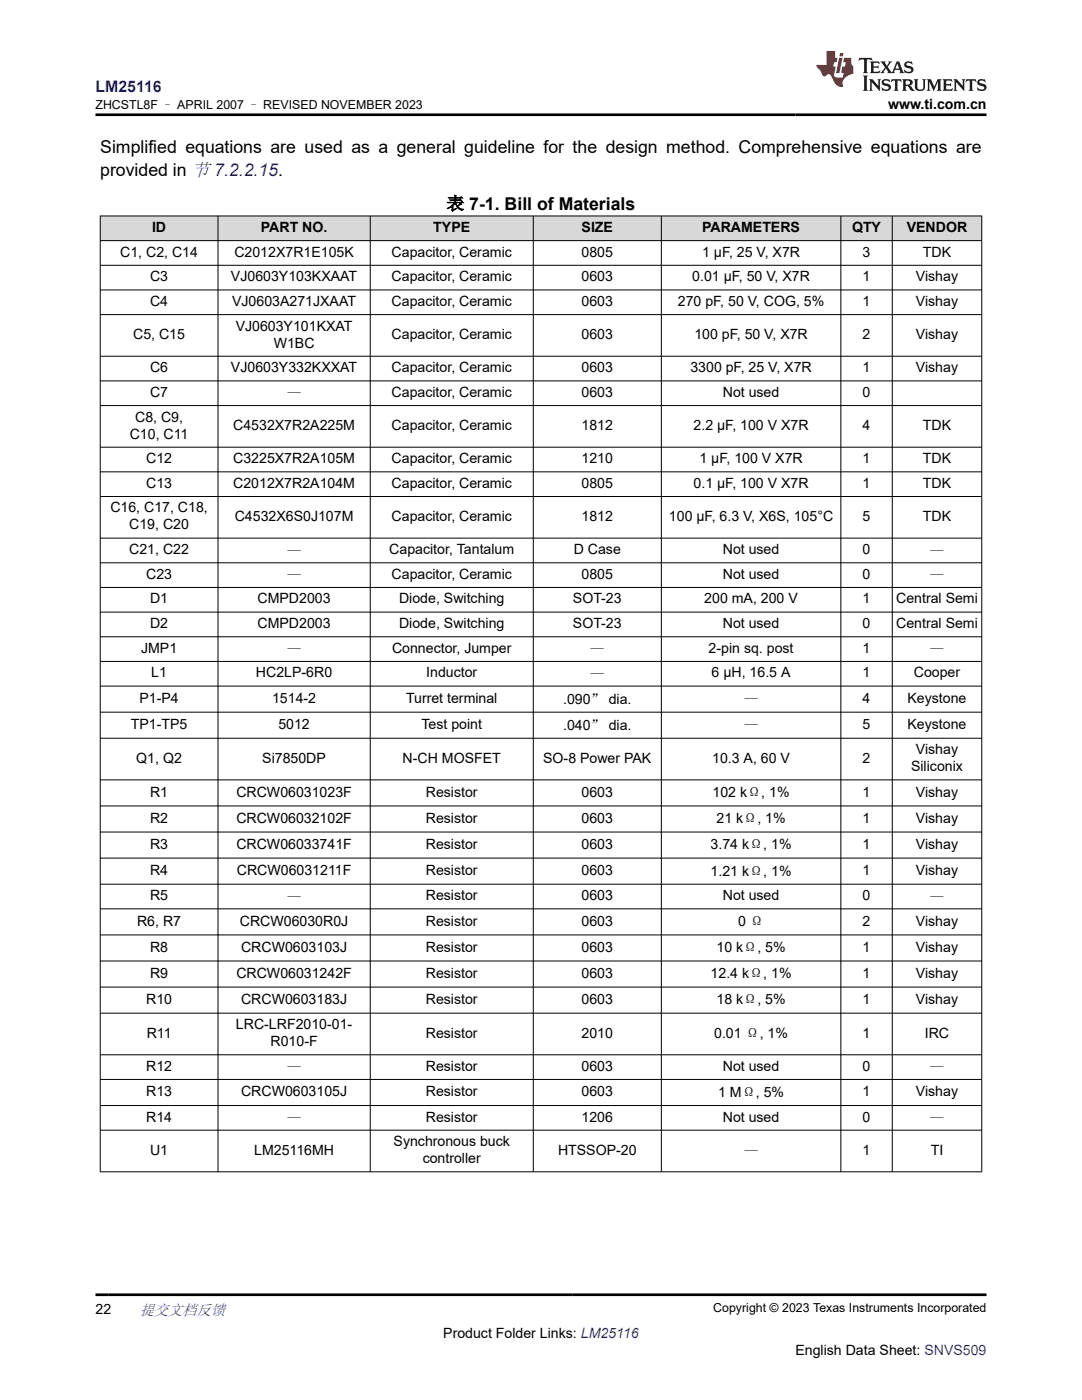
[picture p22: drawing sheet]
<svg xmlns="http://www.w3.org/2000/svg" width="216mm" height="279mm" viewBox="0 0 216 279" stroke-linecap="round" stroke-linejoin="round" font-family="sans-serif">
<defs><g id="words">
<g font-size="3.5">
<text x="20" y="35.1">provided in 节 7.2.2.15.</text>
<text x="20" y="30.5">Simplified equations are used as a general guideline for the design method. Comprehensive equations are</text>
<text x="89.1" y="41.8">表 7-1. Bill of Materials</text>
</g>
<text font-size="3.2" fill="#00f" x="19" y="18.3">LM25116</text>
<text font-size="3" fill="#00f" x="27.9" y="262.4">提交文档反馈</text>
<g font-size="2.8">
<text x="177.2" y="21.7">www.ti.com.cn</text>
<text x="30.3" y="46.3">ID</text>
<text x="52.1" y="46.3">PART NO.</text>
<text x="86.5" y="46.3">TYPE</text>
<text x="116.1" y="46.3">SIZE</text>
<text x="140.1" y="46.3">PARAMETERS</text>
<text x="170" y="46.3">QTY</text>
<text x="180.9" y="46.3">VENDOR</text>
<text x="24" y="51.2">C1, C2, C14</text>
<text x="46.8" y="51.2">C2012X7R1E105K</text>
<text x="78.1" y="51.2">Capacitor, Ceramic</text>
<text x="116" y="51.2">0805</text>
<text x="140.1" y="51.2">1 µF, 25 V, X7R</text>
<text x="172.1" y="51.2">3</text>
<text x="184.1" y="51.2">TDK</text>
<text x="29.9" y="56.1">C3</text>
<text x="46.1" y="56.1">VJ0603Y103KXAAT</text>
<text x="78.1" y="56.1">Capacitor, Ceramic</text>
<text x="116" y="56.1">0603</text>
<text x="138.1" y="56.1">0.01 µF, 50 V, X7R</text>
<text x="172.1" y="56.1">1</text>
<text x="182.8" y="56.1">Vishay</text>
<text x="29.9" y="61.1">C4</text>
<text x="46.3" y="61.1">VJ0603A271JXAAT</text>
<text x="47" y="66">VJ0603Y101KXAT</text>
<text x="78.1" y="61.1">Capacitor, Ceramic</text>
<text x="116" y="61.1">0603</text>
<text x="135.3" y="61.1">270 pF, 50 V, COG, 5%</text>
<text x="172.1" y="61.1">1</text>
<text x="182.8" y="61.1">Vishay</text>
<text x="26.6" y="67.7">C5, C15</text>
<text x="54.6" y="69.4">W1BC</text>
<text x="78.1" y="67.7">Capacitor, Ceramic</text>
<text x="116" y="67.7">0603</text>
<text x="138.5" y="67.7">100 pF, 50 V, X7R</text>
<text x="172.1" y="67.7">2</text>
<text x="182.8" y="67.7">Vishay</text>
<text x="29.9" y="74.3">C6</text>
<text x="46.1" y="74.3">VJ0603Y332KXXAT</text>
<text x="78.1" y="74.3">Capacitor, Ceramic</text>
<text x="116" y="74.3">0603</text>
<text x="137.8" y="74.3">3300 pF, 25 V, X7R</text>
<text x="172.1" y="74.3">1</text>
<text x="182.8" y="74.3">Vishay</text>
<text x="29.9" y="79.2">C7</text>
<text x="57.3" y="79.5">—</text>
<text x="78.1" y="79.2">Capacitor, Ceramic</text>
<text x="116" y="79.2">0603</text>
<text x="144.2" y="79.2">Not used</text>
<text x="172.1" y="79.2">0</text>
<text x="25.9" y="87.5">C10, C11</text>
<text x="27" y="84.1">C8, C9,</text>
<text x="46.5" y="85.8">C4532X7R2A225M</text>
<text x="78.1" y="85.8">Capacitor, Ceramic</text>
<text x="116" y="85.8">1812</text>
<text x="138.4" y="85.8">2.2 µF, 100 V X7R</text>
<text x="172.1" y="85.8">4</text>
<text x="184.1" y="85.8">TDK</text>
<text x="29.2" y="92.4">C12</text>
<text x="46.5" y="92.4">C3225X7R2A105M</text>
<text x="78.1" y="92.4">Capacitor, Ceramic</text>
<text x="116" y="92.4">1210</text>
<text x="139.6" y="92.4">1 µF, 100 V X7R</text>
<text x="172.1" y="92.4">1</text>
<text x="184.1" y="92.4">TDK</text>
<text x="29.2" y="97.4">C13</text>
<text x="46.5" y="97.4">C2012X7R2A104M</text>
<text x="78.1" y="97.4">Capacitor, Ceramic</text>
<text x="116" y="97.4">0805</text>
<text x="138.4" y="97.4">0.1 µF, 100 V X7R</text>
<text x="172.1" y="97.4">1</text>
<text x="184.1" y="97.4">TDK</text>
<text x="22" y="102.3">C16, C17, C18,</text>
<text x="25.8" y="105.7">C19, C20</text>
<text x="46.8" y="104">C4532X6S0J107M</text>
<text x="78.1" y="104">Capacitor, Ceramic</text>
<text x="116" y="104">1812</text>
<text x="133.5" y="104">100 µF, 6.3 V, X6S, 105°C</text>
<text x="172.1" y="104">5</text>
<text x="184.1" y="104">TDK</text>
<text x="25.8" y="110.6">C21, C22</text>
<text x="57.3" y="110.9">—</text>
<text x="77.7" y="110.6">Capacitor, Tantalum</text>
<text x="114.5" y="110.6">D Case</text>
<text x="144.2" y="110.6">Not used</text>
<text x="172.1" y="110.6">0</text>
<text x="185.6" y="110.9">—</text>
<text x="29.2" y="115.5">C23</text>
<text x="57.3" y="115.8">—</text>
<text x="78.1" y="115.5">Capacitor, Ceramic</text>
<text x="116" y="115.5">0805</text>
<text x="144.2" y="115.5">Not used</text>
<text x="172.1" y="115.5">0</text>
<text x="185.6" y="115.8">—</text>
<text x="29.9" y="120.4">D1</text>
<text x="29.9" y="125.4">D2</text>
<text x="51.4" y="120.4">CMPD2003</text>
<text x="51.4" y="125.4">CMPD2003</text>
<text x="79.6" y="120.4">Diode, Switching</text>
<text x="79.6" y="125.4">Diode, Switching</text>
<text x="114.3" y="120.4">SOT-23</text>
<text x="114.3" y="125.4">SOT-23</text>
<text x="140.5" y="120.4">200 mA, 200 V</text>
<text x="144.2" y="125.4">Not used</text>
<text x="172.1" y="120.4">1</text>
<text x="172.1" y="125.4">0</text>
<text x="178.8" y="120.4">Central Semi</text>
<text x="178.8" y="125.4">Central Semi</text>
<text x="28.1" y="130.3">JMP1</text>
<text x="57.3" y="130.6">—</text>
<text x="78.2" y="130.3">Connector, Jumper</text>
<text x="117.8" y="130.6">—</text>
<text x="141.4" y="130.3">2-pin sq. post</text>
<text x="172.1" y="130.3">1</text>
<text x="185.6" y="130.6">—</text>
<text x="30.2" y="135.2">L1</text>
<text x="51.1" y="135.2">HC2LP-6R0</text>
<text x="85" y="135.2">Inductor</text>
<text x="117.8" y="135.5">—</text>
<text x="142" y="135.2">6 µH, 16.5 A</text>
<text x="172.1" y="135.2">1</text>
<text x="182.3" y="135.2">Cooper</text>
<text x="27.8" y="140.3">P1-P4</text>
<text x="54.3" y="140.3">1514-2</text>
<text x="81" y="140.3">Turret terminal</text>
<text x="112.4" y="140.4">.090” dia.</text>
<text x="148.5" y="140.5">—</text>
<text x="172.1" y="140.3">4</text>
<text x="181.1" y="140.3">Keystone</text>
<text x="26.1" y="145.5">TP1-TP5</text>
<text x="55.6" y="145.5">5012</text>
<text x="84.1" y="145.5">Test point</text>
<text x="112.4" y="145.6">.040” dia.</text>
<text x="148.5" y="145.7">—</text>
<text x="172.1" y="145.5">5</text>
<text x="181.1" y="145.5">Keystone</text>
<text x="27.2" y="152.2">Q1, Q2</text>
<text x="52.3" y="152.2">Si7850DP</text>
<text x="80.3" y="152.2">N-CH MOSFET</text>
<text x="108.4" y="152.2">SO-8 Power PAK</text>
<text x="142.1" y="152.2">10.3 A, 60 V</text>
<text x="172.1" y="152.2">2</text>
<text x="181.8" y="153.9">Siliconix</text>
<text x="182.8" y="150.5">Vishay</text>
<text x="29.9" y="159">R1</text>
<text x="47.2" y="159">CRCW06031023F</text>
<text x="85" y="159">Resistor</text>
<text x="116" y="159">0603</text>
<text x="142.2" y="159.1">102 kΩ, 1%</text>
<text x="172.1" y="159">1</text>
<text x="182.8" y="159">Vishay</text>
<text x="29.9" y="164.2">R2</text>
<text x="47.2" y="164.2">CRCW06032102F</text>
<text x="85" y="164.2">Resistor</text>
<text x="116" y="164.2">0603</text>
<text x="143" y="164.3">21 kΩ, 1%</text>
<text x="172.1" y="164.2">1</text>
<text x="182.8" y="164.2">Vishay</text>
<text x="29.9" y="169.4">R3</text>
<text x="47.2" y="169.4">CRCW06033741F</text>
<text x="85" y="169.4">Resistor</text>
<text x="116" y="169.4">0603</text>
<text x="141.8" y="169.5">3.74 kΩ, 1%</text>
<text x="172.1" y="169.4">1</text>
<text x="182.8" y="169.4">Vishay</text>
<text x="29.9" y="174.6">R4</text>
<text x="29.9" y="179.7">R5</text>
<text x="47.3" y="174.6">CRCW06031211F</text>
<text x="57.3" y="179.9">—</text>
<text x="85" y="174.6">Resistor</text>
<text x="85" y="179.7">Resistor</text>
<text x="116" y="174.6">0603</text>
<text x="116" y="179.7">0603</text>
<text x="141.8" y="174.7">1.21 kΩ, 1%</text>
<text x="144.2" y="179.7">Not used</text>
<text x="172.1" y="174.6">1</text>
<text x="172.1" y="179.7">0</text>
<text x="182.8" y="174.6">Vishay</text>
<text x="185.6" y="179.9">—</text>
<text x="27.4" y="184.7">R6, R7</text>
<text x="47.9" y="184.7">CRCW06030R0J</text>
<text x="85" y="184.7">Resistor</text>
<text x="116" y="184.7">0603</text>
<text x="147.3" y="184.9">0 Ω</text>
<text x="172.1" y="184.7">2</text>
<text x="182.8" y="184.7">Vishay</text>
<text x="29.9" y="189.9">R8</text>
<text x="48.1" y="189.9">CRCW0603103J</text>
<text x="85" y="189.9">Resistor</text>
<text x="116" y="189.9">0603</text>
<text x="143" y="190.1">10 kΩ, 5%</text>
<text x="172.1" y="189.9">1</text>
<text x="182.8" y="189.9">Vishay</text>
<text x="29.9" y="195.1">R9</text>
<text x="47.2" y="195.1">CRCW06031242F</text>
<text x="85" y="195.1">Resistor</text>
<text x="116" y="195.1">0603</text>
<text x="141.8" y="195.3">12.4 kΩ, 1%</text>
<text x="172.1" y="195.1">1</text>
<text x="182.8" y="195.1">Vishay</text>
<text x="29.2" y="200.3">R10</text>
<text x="48.1" y="200.3">CRCW0603183J</text>
<text x="85" y="200.3">Resistor</text>
<text x="116" y="200.3">0603</text>
<text x="143" y="200.5">18 kΩ, 5%</text>
<text x="172.1" y="200.3">1</text>
<text x="182.8" y="200.3">Vishay</text>
<text x="29.3" y="207.1">R11</text>
<text x="47.1" y="205.4">LRC-LRF2010-01-</text>
<text x="54" y="208.8">R010-F</text>
<text x="85" y="207.1">Resistor</text>
<text x="116" y="207.1">2010</text>
<text x="142.5" y="207.2">0.01 Ω, 1%</text>
<text x="172.1" y="207.1">1</text>
<text x="184.5" y="207.1">IRC</text>
<text x="29.2" y="213.7">R12</text>
<text x="57.3" y="214">—</text>
<text x="85" y="213.7">Resistor</text>
<text x="116" y="213.7">0603</text>
<text x="144.2" y="213.7">Not used</text>
<text x="172.1" y="213.7">0</text>
<text x="185.6" y="214">—</text>
<text x="29.2" y="218.8">R13</text>
<text x="48.1" y="218.8">CRCW0603105J</text>
<text x="85" y="218.8">Resistor</text>
<text x="116" y="218.8">0603</text>
<text x="143.3" y="218.9">1 MΩ, 5%</text>
<text x="172.1" y="218.8">1</text>
<text x="182.8" y="218.8">Vishay</text>
<text x="29.2" y="223.8">R14</text>
<text x="57.3" y="224.1">—</text>
<text x="85" y="223.8">Resistor</text>
<text x="116" y="223.8">1206</text>
<text x="144.2" y="223.8">Not used</text>
<text x="172.1" y="223.8">0</text>
<text x="185.6" y="224.1">—</text>
<text x="29.9" y="230.4">U1</text>
<text x="50.7" y="230.4">LM25116MH</text>
<text x="78.5" y="228.7">Synchronous buck</text>
<text x="84.3" y="232.1">controller</text>
<text x="111.3" y="230.4">HTSSOP-20</text>
<text x="148.5" y="230.7">—</text>
<text x="172.1" y="230.4">1</text>
<text x="185.7" y="230.4">TI</text>
<text x="19" y="262.1">22</text>
<text x="88.4" y="266.9">Product Folder Links: LM25116</text>
<text x="158.7" y="270.3">English Data Sheet: SNVS509</text>
</g>
<g font-size="2.5">
<text x="19.1" y="21.8">ZHCSTL8F – APRIL 2007 – REVISED NOVEMBER 2023</text>
<text x="142.3" y="261.8">Copyright © 2023 Texas Instruments Incorporated</text>
</g>
</g></defs>
<g fill="#d8d8d8">
<path d="M20 43.1h175.9v4.9h-175.9z" fill-rule="evenodd"/>
<path d="M20.1 43.2h23.3v4.8h-23.3z" fill-rule="evenodd"/>
<path d="M43.6 43.2h30.2v4.8h-30.2z" fill-rule="evenodd"/>
<path d="M73.9 43.2h32.4v4.8h-32.4z" fill-rule="evenodd"/>
<path d="M106.5 43.2h25.4v4.8h-25.4z" fill-rule="evenodd"/>
<path d="M132 43.2h35.7v4.8h-35.7z" fill-rule="evenodd"/>
<path d="M167.8 43.2h10.2v4.8h-10.2z" fill-rule="evenodd"/>
<path d="M178.1 43.2h17.7v4.8h-17.7z" fill-rule="evenodd"/>
</g>
<g fill="none" stroke="#000" stroke-width=".2">
<path d="M19.9 43.1h176.1M19.9 48h176.1M19.9 52.9h176.1M19.9 57.9h176.1M20 43v190.9M43.5 43v190.9M73.9 43v190.9M106.4 43v190.9M132 43v190.9M167.8 43v190.9M178 43v190.9M195.9 43v190.9"/>
<path d="M19.9 62.8h176.1M19.9 71.1h176.1M19.9 76h176.1M19.9 80.9h176.1M19.9 89.2h176.1M19.9 94.2h176.1M19.9 99.1h176.1M19.9 107.4h176.1M19.9 112.3h176.1M19.9 117.2h176.1M19.9 122.2h176.1M19.9 127.1h176.1"/>
<path d="M19.9 132h176.1M19.9 136.9h176.1M19.9 142.1h176.1M19.9 147.3h176.1M19.9 155.6h176.1M19.9 160.8h176.1M19.9 166.1h176.1M19.9 171.3h176.1M19.9 176.5h176.1M19.9 181.4h176.1M19.9 186.6h176.1M19.9 191.8h176.1"/>
<path d="M19.9 197h176.1M19.9 202.2h176.1M19.9 210.5h176.1M19.9 215.4h176.1M19.9 220.6h176.1M19.9 225.6h176.1M19.9 233.9h176.1"/>
</g>
<path d="M171.5 11.6l-.2 .5 .5-.2h.6v.1v2.2l-.2 .4h1l-.2-.4v-2.2v-.1h.5l.5 .2-.1-.5zM173.6 12.3l.2 .4v1.5l-.2 .4h1.9l.1-.6a1.08 1.08 0 0 1-1.3 .2v-.7h.6l.4 .2v-.7l-.4 .2h-.6v-.5l.2-.2a1 1 0 0 1 1 .3l-.1-.5zM175.7 12.3l.9 1.1-1 1.2h.9l-.2-.2 .5-.8 .4 .8-.2 .2h1.6l-.2-.2 .2-.5h.9l.1 .5-.1 .2h.9l-.2-.3-.8-2h-.5l-.9 2.2-.9-1.1 .9-1.1h-.8l.2 .2-.4 .6-.4-.6 .2-.2zM179 12.7l.4 1h-.7zM180.7 12.4a.65 .65 0 0 0-.2 .7 .65 .65 0 0 0 .6 .5l.6 .1 .1 .3a.79 .79 0 0 1-.7 .4 .79 .79 0 0 1-.7-.5l.1 .7 .2-.1a.93 .93 0 0 0 1.1 .1 .93 .93 0 0 0 .4-1 1.46 1.46 0 0 0-1.2-.6l-.1-.3a1.09 1.09 0 0 1 1.2 .2l-.2-.6-.1 .1-.5-.2zM172.2 15.1l.2 .4v2.2l-.2 .4h1l-.2-.4v-2.2l.2-.4zM173.4 15.8l.2 .4v1.5l-.2 .4h.8l-.3-.4 .1-1.3 1.6 1.8v-2l.2-.4h-.7l.1 .2 .1 1.1-1.2-1.3zM176.2 15.9a.65 .65 0 0 0-.2 .8 .65 .65 0 0 0 .6 .4l.6 .2 .1 .2a.79 .79 0 0 1-.7 .4 .79 .79 0 0 1-.7-.5l.1 .7 .2-.1a.93 .93 0 0 0 1.1 .1 .93 .93 0 0 0 .4-.9 1.46 1.46 0 0 0-1.2-.6l-.1-.4a1.09 1.09 0 0 1 1.2 .2l-.1-.6-.2 .1-.5-.1zM177.9 15.8l-.1 .6a.63 .63 0 0 1 .8-.3v1.6l-.3 .4h1l-.2-.4v-1.6a.66 .66 0 0 1 .8 .3l-.1-.6zM180 15.8l.2 .4v1.5l-.2 .4h1l-.2-.2-.1-.7h.5l.1 .2a.79 .79 0 0 0 1.2 .6l-1-.9a.61 .61 0 0 0 .6-.6 .61 .61 0 0 0-.5-.7zM180.8 16.1h.1a.47 .47 0 0 1 .5 .1 .47 .47 0 0 1 .1 .5l-.1 .1-.7 .1zM182.3 15.8l.2 .2a2.27 2.27 0 0 0 .4 2 1.04 1.04 0 0 0 1.7-.7v-1.3l.2-.2h-.8l.2 .4v1.1a.6 .6 0 0 1-.6 .6 .6 .6 0 0 1-.6-.6v-1.1l.3-.4zM184.9 15.8l.2 .4v1.5l-.2 .4h.8l-.3-.4v-1.4l.9 1.9 .9-1.9v1.4l-.3 .4h1l-.2-.4v-1.5l.2-.4h-.8l-.7 1.5-.6-1.5zM188.1 15.8l.2 .4v1.5l-.2 .4h1.9l.1-.6a1.09 1.09 0 0 1-1.3 .2v-.7h.6l.4 .2v-.6l-.4 .2h-.6v-.6l.2-.1a1.01 1.01 0 0 1 1 .3l-.1-.6zM190.2 15.8l.3 .4v1.5l-.3 .4h.8l-.2-.4v-1.3l1.6 1.8v-2l.2-.4h-.7l.2 .2v1.1l-1.2-1.3zM192.8 15.8l-.1 .6a.63 .63 0 0 1 .8-.3v1.6l-.3 .4h1l-.2-.4v-1.6a.66 .66 0 0 1 .8 .3l-.1-.6zM195.2 15.9a.65 .65 0 0 0-.2 .8 .65 .65 0 0 0 .6 .4l.6 .2 .2 .2a.79 .79 0 0 1-.7 .4 .79 .79 0 0 1-.7-.5l.1 .7 .2-.1a.93 .93 0 0 0 1 .1 .93 .93 0 0 0 .5-.9 1.46 1.46 0 0 0-1.3-.6v-.4a1.09 1.09 0 0 1 1.2 .2l-.2-.6-.2 .1-.5-.1z" fill="#231f20"/>
<path d="M164.9 10.2v2.8h-2l.1 .3 .8 1a.95 .95 0 0 0 1 .9 .59 .59 0 0 1 .5-.4 .59 .59 0 0 1 .5 .4l.4 .7a1.59 1.59 0 0 0 2.1 1.4 1.61 1.61 0 0 1 1-2.3l1-.3-.1-1.5a1.59 1.59 0 0 1-.3-1.7h-1.5l-.2 .9h.6l-.2 .9h-.5l-.2 1v.2l.4 .1-.1 .9h-.7a.73 .73 0 0 1-1-.7l.3-1.5h-.5l.1-.9h.5l.2-.9h-.5v-1.3zM167.4 11.5l-.6 3.1h.7l.6-3.1zM167.6 10.6l-.1 .6h.7l.1-.6z" fill="#ed1c24"/>
<path d="M19 22.9h177.8M19 258.4h177.8" fill="none" stroke="#000" stroke-width=".53"/>
<use href="#words"/>
</svg>
